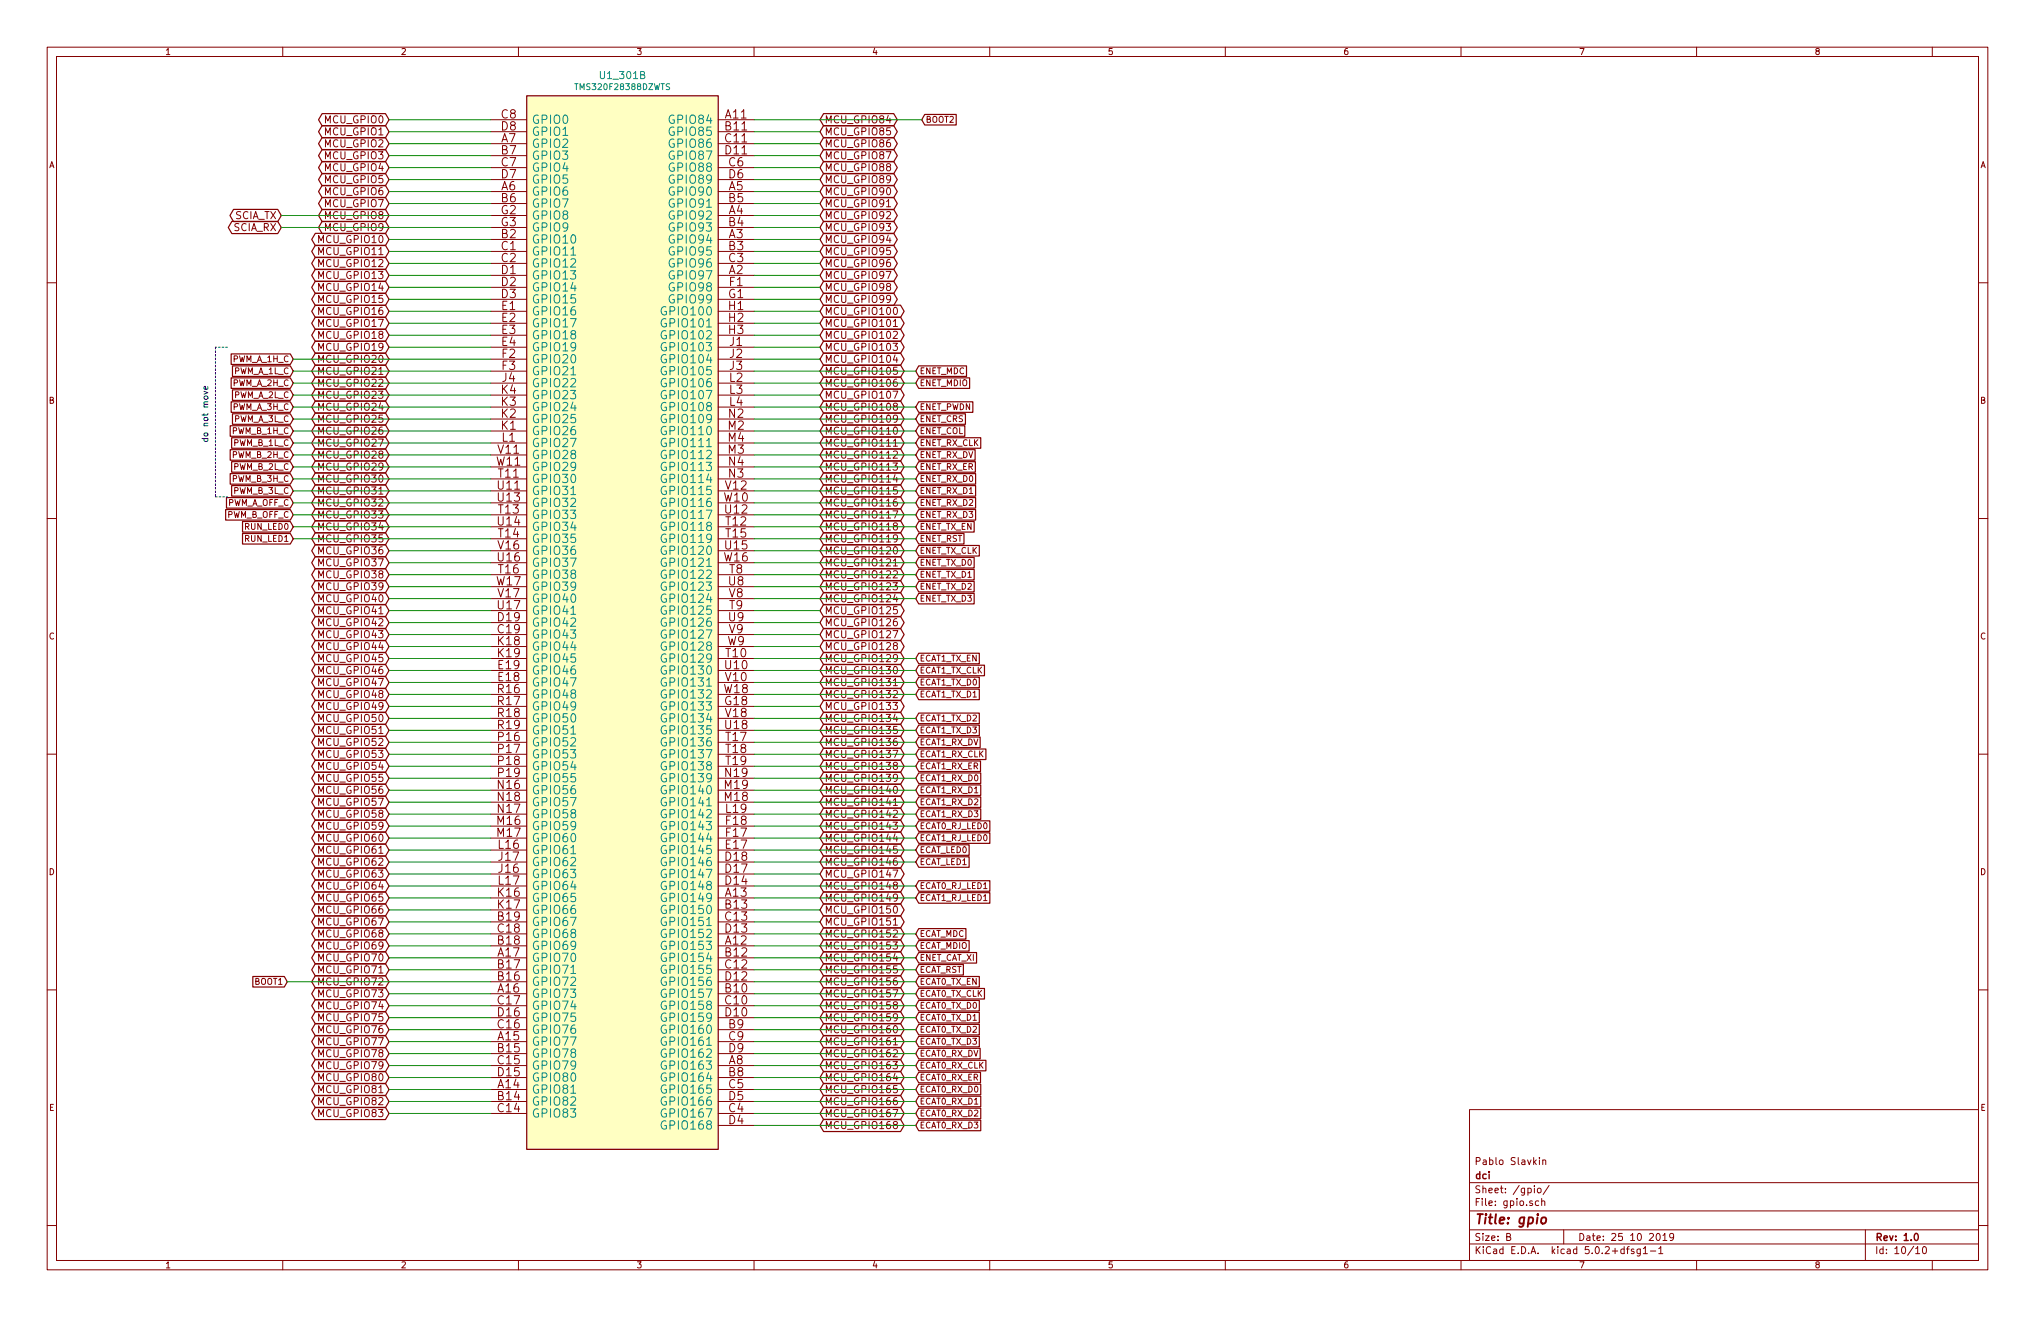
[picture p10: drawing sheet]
<svg xmlns="http://www.w3.org/2000/svg" width="432mm" height="279mm" viewBox="0 0 432 279" stroke-linecap="round" stroke-linejoin="round" font-family="sans-serif">
<defs><g id="words">
<text font-size="2.8" fill="#840000" x="312.8" y="259.7">Title: gpio</text>
<g font-size="2.5" fill="#840000">
<text x="106.4" y="25.1">C8</text>
<text x="106.4" y="27.7">D8</text>
<text x="153.9" y="25.1">A11</text>
<text x="153.9" y="27.7">B11</text>
<text x="106.4" y="30.2">A7</text>
<text x="106.4" y="32.8">B7</text>
<text x="106.4" y="35.3">C7</text>
<text x="153.9" y="30.2">C11</text>
<text x="153.9" y="32.8">D11</text>
<text x="154.6" y="35.3">C6</text>
<text x="106.4" y="40.4">A6</text>
<text x="106.4" y="37.8">D7</text>
<text x="154.6" y="40.4">A5</text>
<text x="154.6" y="37.8">D6</text>
<text x="106.3" y="45.5">G2</text>
<text x="106.4" y="42.9">B6</text>
<text x="154.6" y="45.5">A4</text>
<text x="154.6" y="42.9">B5</text>
<text x="106.3" y="48">G3</text>
<text x="106.4" y="50.5">B2</text>
<text x="106.4" y="53.1">C1</text>
<text x="154.6" y="50.5">A3</text>
<text x="154.6" y="53.1">B3</text>
<text x="154.6" y="48">B4</text>
<text x="106.4" y="55.6">C2</text>
<text x="106.4" y="58.2">D1</text>
<text x="154.6" y="58.2">A2</text>
<text x="154.6" y="55.6">C3</text>
<text x="106.4" y="60.7">D2</text>
<text x="106.4" y="63.2">D3</text>
<text x="106.5" y="65.8">E1</text>
<text x="154.6" y="63.2">G1</text>
<text x="154.6" y="65.8">H1</text>
<text x="154.8" y="60.7">F1</text>
<text x="106.5" y="68.3">E2</text>
<text x="106.5" y="70.9">E3</text>
<text x="154.6" y="68.3">H2</text>
<text x="154.6" y="70.9">H3</text>
<text x="106.5" y="73.4">E4</text>
<text x="106.5" y="75.9">F2</text>
<text x="154.8" y="73.4">J1</text>
<text x="154.8" y="75.9">J2</text>
<text x="106.4" y="83.6">K4</text>
<text x="106.5" y="78.5">F3</text>
<text x="106.6" y="81">J4</text>
<text x="154.8" y="81">L2</text>
<text x="154.8" y="83.6">L3</text>
<text x="154.8" y="78.5">J3</text>
<text x="106.4" y="88.6">K2</text>
<text x="106.4" y="86.1">K3</text>
<text x="154.6" y="88.6">N2</text>
<text x="154.8" y="86.1">L4</text>
<text x="106.4" y="91.2">K1</text>
<text x="106.5" y="93.7">L1</text>
<text x="154.5" y="91.2">M2</text>
<text x="154.5" y="93.7">M4</text>
<text x="105.4" y="98.8">W11</text>
<text x="105.8" y="96.3">V11</text>
<text x="105.8" y="101.3">T11</text>
<text x="154.5" y="96.3">M3</text>
<text x="154.6" y="101.3">N3</text>
<text x="154.6" y="98.8">N4</text>
<text x="105.7" y="103.9">U11</text>
<text x="105.7" y="106.4">U13</text>
<text x="153.7" y="106.4">W10</text>
<text x="154" y="103.9">V12</text>
<text x="105.7" y="111.5">U14</text>
<text x="105.8" y="109">T13</text>
<text x="153.9" y="109">U12</text>
<text x="154.1" y="111.5">T12</text>
<text x="105.7" y="119.1">U16</text>
<text x="105.8" y="116.6">V16</text>
<text x="105.8" y="114">T14</text>
<text x="153.7" y="119.1">W16</text>
<text x="153.9" y="116.6">U15</text>
<text x="154.1" y="114">T15</text>
<text x="105.4" y="124.2">W17</text>
<text x="105.8" y="121.7">T16</text>
<text x="154.6" y="124.2">U8</text>
<text x="154.8" y="121.7">T8</text>
<text x="105.7" y="131.8">D19</text>
<text x="105.7" y="129.3">U17</text>
<text x="105.8" y="126.7">V17</text>
<text x="154.6" y="131.8">U9</text>
<text x="154.7" y="126.7">V8</text>
<text x="154.8" y="129.3">T9</text>
<text x="105.7" y="134.4">C19</text>
<text x="105.7" y="136.9">K18</text>
<text x="154.4" y="136.9">W9</text>
<text x="154.7" y="134.4">V9</text>
<text x="105.7" y="139.4">K19</text>
<text x="105.8" y="142">E19</text>
<text x="153.9" y="142">U10</text>
<text x="154.1" y="139.4">T10</text>
<text x="105.7" y="147.1">R16</text>
<text x="105.7" y="149.6">R17</text>
<text x="105.8" y="144.5">E18</text>
<text x="153.7" y="147.1">W18</text>
<text x="153.9" y="149.6">G18</text>
<text x="154" y="144.5">V10</text>
<text x="105.7" y="152.1">R18</text>
<text x="105.7" y="154.7">R19</text>
<text x="153.9" y="154.7">U18</text>
<text x="154" y="152.1">V18</text>
<text x="105.8" y="157.2">P16</text>
<text x="105.8" y="159.8">P17</text>
<text x="154.1" y="157.2">T17</text>
<text x="154.1" y="159.8">T18</text>
<text x="105.7" y="167.4">N16</text>
<text x="105.8" y="162.3">P18</text>
<text x="105.8" y="164.8">P19</text>
<text x="153.8" y="167.4">M19</text>
<text x="153.9" y="164.8">N19</text>
<text x="154.1" y="162.3">T19</text>
<text x="105.7" y="172.5">N17</text>
<text x="105.7" y="169.9">N18</text>
<text x="153.8" y="169.9">M18</text>
<text x="154.1" y="172.5">L19</text>
<text x="105.5" y="175">M16</text>
<text x="105.5" y="177.5">M17</text>
<text x="154.1" y="177.5">F17</text>
<text x="154.1" y="175">F18</text>
<text x="105.8" y="180.1">L16</text>
<text x="105.9" y="185.2">J16</text>
<text x="105.9" y="182.6">J17</text>
<text x="153.9" y="185.2">D17</text>
<text x="153.9" y="182.6">D18</text>
<text x="154" y="180.1">E17</text>
<text x="105.7" y="190.2">K16</text>
<text x="105.8" y="187.7">L17</text>
<text x="153.9" y="190.2">A13</text>
<text x="153.9" y="187.7">D14</text>
<text x="105.7" y="195.3">B19</text>
<text x="105.7" y="197.9">C18</text>
<text x="105.7" y="192.8">K17</text>
<text x="153.9" y="192.8">B13</text>
<text x="153.9" y="195.3">C13</text>
<text x="153.9" y="197.9">D13</text>
<text x="105.7" y="202.9">A17</text>
<text x="105.7" y="200.4">B18</text>
<text x="153.9" y="200.4">A12</text>
<text x="153.9" y="202.9">B12</text>
<text x="105.7" y="208">B16</text>
<text x="105.7" y="205.5">B17</text>
<text x="153.9" y="205.5">C12</text>
<text x="153.9" y="208">D12</text>
<text x="105.7" y="210.6">A16</text>
<text x="105.7" y="213.1">C17</text>
<text x="105.7" y="215.6">D16</text>
<text x="153.9" y="210.6">B10</text>
<text x="153.9" y="213.1">C10</text>
<text x="153.9" y="215.6">D10</text>
<text x="105.7" y="220.7">A15</text>
<text x="105.7" y="218.2">C16</text>
<text x="154.6" y="218.2">B9</text>
<text x="154.6" y="220.7">C9</text>
<text x="105.7" y="223.3">B15</text>
<text x="105.7" y="225.8">C15</text>
<text x="154.6" y="225.8">A8</text>
<text x="154.6" y="223.3">D9</text>
<text x="105.7" y="230.9">A14</text>
<text x="105.7" y="233.4">B14</text>
<text x="105.7" y="228.3">D15</text>
<text x="154.6" y="228.3">B8</text>
<text x="154.6" y="230.9">C5</text>
<text x="154.6" y="233.4">D5</text>
<text x="105.7" y="236">C14</text>
<text x="154.6" y="236">C4</text>
<text x="154.6" y="238.5">D4</text>
</g>
<g font-size="2.5" fill="#008484">
<text x="112.8" y="26.3">GPIO0</text>
<text x="112.8" y="28.8">GPIO1</text>
<text x="142.4" y="26.3">GPIO84</text>
<text x="142.4" y="28.8">GPIO85</text>
<text x="112.8" y="31.4">GPIO2</text>
<text x="112.8" y="33.9">GPIO3</text>
<text x="142.4" y="31.4">GPIO86</text>
<text x="142.4" y="33.9">GPIO87</text>
<text x="112.8" y="41.5">GPIO6</text>
<text x="112.8" y="36.4">GPIO4</text>
<text x="112.8" y="39">GPIO5</text>
<text x="142.4" y="41.5">GPIO90</text>
<text x="142.4" y="36.4">GPIO88</text>
<text x="142.4" y="39">GPIO89</text>
<text x="112.8" y="44.1">GPIO7</text>
<text x="112.8" y="46.6">GPIO8</text>
<text x="142.4" y="46.6">GPIO92</text>
<text x="142.4" y="44.1">GPIO91</text>
<text x="112.8" y="51.7">GPIO10</text>
<text x="112.8" y="49.1">GPIO9</text>
<text x="142.4" y="51.7">GPIO94</text>
<text x="142.4" y="49.1">GPIO93</text>
<text x="112.8" y="54.2">GPIO11</text>
<text x="112.8" y="56.8">GPIO12</text>
<text x="112.8" y="59.3">GPIO13</text>
<text x="142.4" y="59.3">GPIO97</text>
<text x="142.4" y="54.2">GPIO95</text>
<text x="142.4" y="56.8">GPIO96</text>
<text x="112.8" y="61.8">GPIO14</text>
<text x="112.8" y="64.4">GPIO15</text>
<text x="142.4" y="61.8">GPIO98</text>
<text x="142.4" y="64.4">GPIO99</text>
<text x="112.8" y="66.9">GPIO16</text>
<text x="112.8" y="69.5">GPIO17</text>
<text x="141.1" y="66.9">GPIO100</text>
<text x="141.1" y="69.5">GPIO101</text>
<text x="112.8" y="72">GPIO18</text>
<text x="112.8" y="74.5">GPIO19</text>
<text x="112.8" y="77.1">GPIO20</text>
<text x="141.1" y="72">GPIO102</text>
<text x="141.1" y="74.5">GPIO103</text>
<text x="141.1" y="77.1">GPIO104</text>
<text x="112.8" y="79.6">GPIO21</text>
<text x="112.8" y="82.2">GPIO22</text>
<text x="141.1" y="79.6">GPIO105</text>
<text x="141.1" y="82.2">GPIO106</text>
<text x="112.8" y="89.8">GPIO25</text>
<text x="112.8" y="87.2">GPIO24</text>
<text x="112.8" y="84.7">GPIO23</text>
<text x="141.1" y="84.7">GPIO107</text>
<text x="141.1" y="87.2">GPIO108</text>
<text x="141.1" y="89.8">GPIO109</text>
<text x="112.8" y="92.3">GPIO26</text>
<text x="112.8" y="94.9">GPIO27</text>
<text x="141.1" y="92.3">GPIO110</text>
<text x="141.1" y="94.9">GPIO111</text>
<text x="112.8" y="97.4">GPIO28</text>
<text x="112.8" y="99.9">GPIO29</text>
<text x="141.1" y="97.4">GPIO112</text>
<text x="141.1" y="99.9">GPIO113</text>
<text x="112.8" y="102.5">GPIO30</text>
<text x="112.8" y="105">GPIO31</text>
<text x="112.8" y="107.6">GPIO32</text>
<text x="141.1" y="102.5">GPIO114</text>
<text x="141.1" y="105">GPIO115</text>
<text x="141.1" y="107.6">GPIO116</text>
<text x="112.8" y="110.1">GPIO33</text>
<text x="112.8" y="112.6">GPIO34</text>
<text x="141.1" y="112.6">GPIO118</text>
<text x="141.1" y="110.1">GPIO117</text>
<text x="112.8" y="115.2">GPIO35</text>
<text x="112.8" y="117.7">GPIO36</text>
<text x="141.1" y="115.2">GPIO119</text>
<text x="141.1" y="117.7">GPIO120</text>
<text x="112.8" y="122.8">GPIO38</text>
<text x="112.8" y="120.3">GPIO37</text>
<text x="112.8" y="125.3">GPIO39</text>
<text x="141.1" y="122.8">GPIO122</text>
<text x="141.1" y="125.3">GPIO123</text>
<text x="141.1" y="120.3">GPIO121</text>
<text x="112.8" y="130.4">GPIO41</text>
<text x="112.8" y="127.9">GPIO40</text>
<text x="141.1" y="130.4">GPIO125</text>
<text x="141.1" y="127.9">GPIO124</text>
<text x="112.8" y="135.5">GPIO43</text>
<text x="112.8" y="133">GPIO42</text>
<text x="141.1" y="133">GPIO126</text>
<text x="141.1" y="135.5">GPIO127</text>
<text x="112.8" y="143.1">GPIO46</text>
<text x="112.8" y="138">GPIO44</text>
<text x="112.8" y="140.6">GPIO45</text>
<text x="141.1" y="140.6">GPIO129</text>
<text x="141.1" y="143.1">GPIO130</text>
<text x="141.1" y="138">GPIO128</text>
<text x="112.8" y="145.7">GPIO47</text>
<text x="112.8" y="148.2">GPIO48</text>
<text x="141.1" y="145.7">GPIO131</text>
<text x="141.1" y="148.2">GPIO132</text>
<text x="112.8" y="150.7">GPIO49</text>
<text x="112.8" y="153.3">GPIO50</text>
<text x="112.8" y="155.8">GPIO51</text>
<text x="141.1" y="150.7">GPIO133</text>
<text x="141.1" y="155.8">GPIO135</text>
<text x="141.1" y="153.3">GPIO134</text>
<text x="112.8" y="158.4">GPIO52</text>
<text x="112.8" y="160.9">GPIO53</text>
<text x="141.1" y="158.4">GPIO136</text>
<text x="141.1" y="160.9">GPIO137</text>
<text x="112.8" y="163.4">GPIO54</text>
<text x="112.8" y="166">GPIO55</text>
<text x="141.1" y="166">GPIO139</text>
<text x="141.1" y="163.4">GPIO138</text>
<text x="112.8" y="168.5">GPIO56</text>
<text x="112.8" y="173.6">GPIO58</text>
<text x="112.8" y="171.1">GPIO57</text>
<text x="141.1" y="173.6">GPIO142</text>
<text x="141.1" y="171.1">GPIO141</text>
<text x="141.1" y="168.5">GPIO140</text>
<text x="112.8" y="176.1">GPIO59</text>
<text x="112.8" y="178.7">GPIO60</text>
<text x="141.1" y="178.7">GPIO144</text>
<text x="141.1" y="176.1">GPIO143</text>
<text x="112.8" y="183.8">GPIO62</text>
<text x="112.8" y="181.2">GPIO61</text>
<text x="141.1" y="183.8">GPIO146</text>
<text x="141.1" y="181.2">GPIO145</text>
<text x="112.8" y="186.3">GPIO63</text>
<text x="112.8" y="191.4">GPIO65</text>
<text x="112.8" y="188.8">GPIO64</text>
<text x="141.1" y="191.4">GPIO149</text>
<text x="141.1" y="188.8">GPIO148</text>
<text x="141.1" y="186.3">GPIO147</text>
<text x="112.8" y="196.5">GPIO67</text>
<text x="112.8" y="193.9">GPIO66</text>
<text x="141.1" y="193.9">GPIO150</text>
<text x="141.1" y="196.5">GPIO151</text>
<text x="112.8" y="201.5">GPIO69</text>
<text x="112.8" y="199">GPIO68</text>
<text x="141.1" y="201.5">GPIO153</text>
<text x="141.1" y="199">GPIO152</text>
<text x="112.8" y="204.1">GPIO70</text>
<text x="112.8" y="209.2">GPIO72</text>
<text x="112.8" y="206.6">GPIO71</text>
<text x="141.1" y="204.1">GPIO154</text>
<text x="141.1" y="206.6">GPIO155</text>
<text x="141.1" y="209.2">GPIO156</text>
<text x="112.8" y="211.7">GPIO73</text>
<text x="112.8" y="214.2">GPIO74</text>
<text x="141.1" y="211.7">GPIO157</text>
<text x="141.1" y="214.2">GPIO158</text>
<text x="112.8" y="221.9">GPIO77</text>
<text x="112.8" y="219.3">GPIO76</text>
<text x="112.8" y="216.8">GPIO75</text>
<text x="141.1" y="219.3">GPIO160</text>
<text x="141.1" y="221.9">GPIO161</text>
<text x="141.1" y="216.8">GPIO159</text>
<text x="112.8" y="224.4">GPIO78</text>
<text x="112.8" y="226.9">GPIO79</text>
<text x="141.1" y="226.9">GPIO163</text>
<text x="141.1" y="224.4">GPIO162</text>
<text x="112.8" y="232">GPIO81</text>
<text x="112.8" y="229.5">GPIO80</text>
<text x="141.1" y="229.5">GPIO164</text>
<text x="141.1" y="232">GPIO165</text>
<text x="112.8" y="234.6">GPIO82</text>
<text x="112.8" y="237.1">GPIO83</text>
<text x="141.1" y="237.1">GPIO167</text>
<text x="141.1" y="239.6">GPIO168</text>
<text x="141.1" y="234.6">GPIO166</text>
</g>
<text font-size="2.1" fill="#008484" x="127.6" y="16.8">U1_301B</text>
<g font-size="2.1" fill="#840000">
<text x="69.1" y="28.7">MCU_GPIO1</text>
<text x="69.1" y="26.2">MCU_GPIO0</text>
<text x="174.9" y="26.2">MCU_GPIO84</text>
<text x="174.9" y="28.7">MCU_GPIO85</text>
<text x="69.1" y="31.2">MCU_GPIO2</text>
<text x="69.1" y="33.8">MCU_GPIO3</text>
<text x="174.9" y="31.2">MCU_GPIO86</text>
<text x="174.9" y="33.8">MCU_GPIO87</text>
<text x="69.1" y="36.3">MCU_GPIO4</text>
<text x="69.1" y="38.9">MCU_GPIO5</text>
<text x="69.1" y="41.4">MCU_GPIO6</text>
<text x="174.9" y="36.3">MCU_GPIO88</text>
<text x="174.9" y="38.9">MCU_GPIO89</text>
<text x="174.9" y="41.4">MCU_GPIO90</text>
<text x="49.8" y="46.5">SCIA_TX</text>
<text x="69.1" y="43.9">MCU_GPIO7</text>
<text x="69.1" y="46.5">MCU_GPIO8</text>
<text x="174.9" y="43.9">MCU_GPIO91</text>
<text x="174.9" y="46.5">MCU_GPIO92</text>
<text x="49.6" y="49">SCIA_RX</text>
<text x="67.9" y="51.6">MCU_GPIO10</text>
<text x="69.1" y="49">MCU_GPIO9</text>
<text x="174.9" y="49">MCU_GPIO93</text>
<text x="174.9" y="51.6">MCU_GPIO94</text>
<text x="67.9" y="59.2">MCU_GPIO13</text>
<text x="67.9" y="56.6">MCU_GPIO12</text>
<text x="67.9" y="54.1">MCU_GPIO11</text>
<text x="174.9" y="54.1">MCU_GPIO95</text>
<text x="174.9" y="56.6">MCU_GPIO96</text>
<text x="174.9" y="59.2">MCU_GPIO97</text>
<text x="67.9" y="64.3">MCU_GPIO15</text>
<text x="67.9" y="61.7">MCU_GPIO14</text>
<text x="174.9" y="61.7">MCU_GPIO98</text>
<text x="174.9" y="64.3">MCU_GPIO99</text>
<text x="67.9" y="71.9">MCU_GPIO18</text>
<text x="67.9" y="69.3">MCU_GPIO17</text>
<text x="67.9" y="66.8">MCU_GPIO16</text>
<text x="174.9" y="66.8">MCU_GPIO100</text>
<text x="174.9" y="69.3">MCU_GPIO101</text>
<text x="174.9" y="71.9">MCU_GPIO102</text>
<text x="67.9" y="77">MCU_GPIO20</text>
<text x="67.9" y="74.4">MCU_GPIO19</text>
<text x="174.9" y="74.4">MCU_GPIO103</text>
<text x="174.9" y="77">MCU_GPIO104</text>
<text x="67.9" y="82">MCU_GPIO22</text>
<text x="67.9" y="79.5">MCU_GPIO21</text>
<text x="174.9" y="79.5">MCU_GPIO105</text>
<text x="174.9" y="82">MCU_GPIO106</text>
<text x="67.9" y="89.7">MCU_GPIO25</text>
<text x="67.9" y="87.1">MCU_GPIO24</text>
<text x="67.9" y="84.6">MCU_GPIO23</text>
<text x="174.9" y="84.6">MCU_GPIO107</text>
<text x="174.9" y="87.1">MCU_GPIO108</text>
<text x="174.9" y="89.7">MCU_GPIO109</text>
<text x="67.9" y="94.7">MCU_GPIO27</text>
<text x="67.9" y="92.2">MCU_GPIO26</text>
<text x="174.9" y="92.2">MCU_GPIO110</text>
<text x="174.9" y="94.7">MCU_GPIO111</text>
<text x="67.9" y="99.8">MCU_GPIO29</text>
<text x="67.9" y="97.3">MCU_GPIO28</text>
<text x="174.9" y="97.3">MCU_GPIO112</text>
<text x="174.9" y="99.8">MCU_GPIO113</text>
<text x="67.9" y="107.4">MCU_GPIO32</text>
<text x="67.9" y="104.9">MCU_GPIO31</text>
<text x="67.9" y="102.4">MCU_GPIO30</text>
<text x="174.9" y="102.4">MCU_GPIO114</text>
<text x="174.9" y="104.9">MCU_GPIO115</text>
<text x="174.9" y="107.4">MCU_GPIO116</text>
<text x="67.9" y="112.5">MCU_GPIO34</text>
<text x="67.9" y="110">MCU_GPIO33</text>
<text x="174.9" y="110">MCU_GPIO117</text>
<text x="174.9" y="112.5">MCU_GPIO118</text>
<text x="67.9" y="117.6">MCU_GPIO36</text>
<text x="67.9" y="115.1">MCU_GPIO35</text>
<text x="174.9" y="115.1">MCU_GPIO119</text>
<text x="174.9" y="117.6">MCU_GPIO120</text>
<text x="67.9" y="125.2">MCU_GPIO39</text>
<text x="67.9" y="122.7">MCU_GPIO38</text>
<text x="67.9" y="120.1">MCU_GPIO37</text>
<text x="174.9" y="120.1">MCU_GPIO121</text>
<text x="174.9" y="122.7">MCU_GPIO122</text>
<text x="174.9" y="125.2">MCU_GPIO123</text>
<text x="67.9" y="130.3">MCU_GPIO41</text>
<text x="67.9" y="127.8">MCU_GPIO40</text>
<text x="174.9" y="127.8">MCU_GPIO124</text>
<text x="174.9" y="130.3">MCU_GPIO125</text>
<text x="67.9" y="137.9">MCU_GPIO44</text>
<text x="67.9" y="135.4">MCU_GPIO43</text>
<text x="67.9" y="132.8">MCU_GPIO42</text>
<text x="174.9" y="132.8">MCU_GPIO126</text>
<text x="174.9" y="135.4">MCU_GPIO127</text>
<text x="174.9" y="137.9">MCU_GPIO128</text>
<text x="67.9" y="143">MCU_GPIO46</text>
<text x="67.9" y="140.5">MCU_GPIO45</text>
<text x="174.9" y="140.5">MCU_GPIO129</text>
<text x="174.9" y="143">MCU_GPIO130</text>
<text x="67.9" y="148.1">MCU_GPIO48</text>
<text x="67.9" y="145.5">MCU_GPIO47</text>
<text x="174.9" y="145.5">MCU_GPIO131</text>
<text x="174.9" y="148.1">MCU_GPIO132</text>
<text x="67.9" y="155.7">MCU_GPIO51</text>
<text x="67.9" y="153.2">MCU_GPIO50</text>
<text x="67.9" y="150.6">MCU_GPIO49</text>
<text x="174.9" y="150.6">MCU_GPIO133</text>
<text x="174.9" y="153.2">MCU_GPIO134</text>
<text x="174.9" y="155.7">MCU_GPIO135</text>
<text x="67.9" y="160.8">MCU_GPIO53</text>
<text x="67.9" y="158.2">MCU_GPIO52</text>
<text x="174.9" y="158.2">MCU_GPIO136</text>
<text x="174.9" y="160.8">MCU_GPIO137</text>
<text x="67.9" y="165.9">MCU_GPIO55</text>
<text x="67.9" y="163.3">MCU_GPIO54</text>
<text x="174.9" y="163.3">MCU_GPIO138</text>
<text x="174.9" y="165.9">MCU_GPIO139</text>
<text x="67.9" y="173.5">MCU_GPIO58</text>
<text x="67.9" y="170.9">MCU_GPIO57</text>
<text x="67.9" y="168.4">MCU_GPIO56</text>
<text x="174.9" y="168.4">MCU_GPIO140</text>
<text x="174.9" y="170.9">MCU_GPIO141</text>
<text x="174.9" y="173.5">MCU_GPIO142</text>
<text x="67.9" y="178.6">MCU_GPIO60</text>
<text x="67.9" y="176">MCU_GPIO59</text>
<text x="174.9" y="176">MCU_GPIO143</text>
<text x="174.9" y="178.6">MCU_GPIO144</text>
<text x="67.9" y="183.6">MCU_GPIO62</text>
<text x="67.9" y="181.1">MCU_GPIO61</text>
<text x="174.9" y="181.1">MCU_GPIO145</text>
<text x="174.9" y="183.6">MCU_GPIO146</text>
<text x="67.9" y="191.3">MCU_GPIO65</text>
<text x="67.9" y="188.7">MCU_GPIO64</text>
<text x="67.9" y="186.2">MCU_GPIO63</text>
<text x="174.9" y="186.2">MCU_GPIO147</text>
<text x="174.9" y="188.7">MCU_GPIO148</text>
<text x="174.9" y="191.3">MCU_GPIO149</text>
<text x="67.9" y="196.3">MCU_GPIO67</text>
<text x="67.9" y="193.8">MCU_GPIO66</text>
<text x="174.9" y="193.8">MCU_GPIO150</text>
<text x="174.9" y="196.3">MCU_GPIO151</text>
<text x="67.9" y="204">MCU_GPIO70</text>
<text x="67.9" y="201.4">MCU_GPIO69</text>
<text x="67.9" y="198.9">MCU_GPIO68</text>
<text x="174.9" y="198.9">MCU_GPIO152</text>
<text x="174.9" y="201.4">MCU_GPIO153</text>
<text x="174.9" y="204">MCU_GPIO154</text>
<text x="67.9" y="209">MCU_GPIO72</text>
<text x="67.9" y="206.5">MCU_GPIO71</text>
<text x="174.9" y="206.5">MCU_GPIO155</text>
<text x="174.9" y="209">MCU_GPIO156</text>
<text x="67.9" y="214.1">MCU_GPIO74</text>
<text x="67.9" y="211.6">MCU_GPIO73</text>
<text x="174.9" y="211.6">MCU_GPIO157</text>
<text x="174.9" y="214.1">MCU_GPIO158</text>
<text x="67.9" y="221.7">MCU_GPIO77</text>
<text x="67.9" y="219.2">MCU_GPIO76</text>
<text x="67.9" y="216.7">MCU_GPIO75</text>
<text x="174.9" y="216.7">MCU_GPIO159</text>
<text x="174.9" y="219.2">MCU_GPIO160</text>
<text x="174.9" y="221.7">MCU_GPIO161</text>
<text x="67.9" y="226.8">MCU_GPIO79</text>
<text x="67.9" y="224.3">MCU_GPIO78</text>
<text x="174.9" y="224.3">MCU_GPIO162</text>
<text x="174.9" y="226.8">MCU_GPIO163</text>
<text x="67.9" y="229.4">MCU_GPIO80</text>
<text x="67.9" y="231.9">MCU_GPIO81</text>
<text x="174.9" y="229.4">MCU_GPIO164</text>
<text x="174.9" y="231.9">MCU_GPIO165</text>
<text x="67.9" y="237">MCU_GPIO83</text>
<text x="67.9" y="234.4">MCU_GPIO82</text>
<text x="174.9" y="234.4">MCU_GPIO166</text>
<text x="174.9" y="237">MCU_GPIO167</text>
<text x="174.9" y="239.5">MCU_GPIO168</text>
<text x="312.8" y="250.1">dci</text>
<text x="312.8" y="247.1">Pablo Slavkin</text>
<text x="312.8" y="255.8">File: gpio.sch</text>
<text x="312.8" y="253.1">Sheet: /gpio/</text>
<text x="312.8" y="263.2">Size: B</text>
<text x="334.8" y="263.2">Date: 25 10 2019</text>
<text x="397.8" y="263.2">Rev: 1.0</text>
<text x="312.8" y="266">KiCad E.D.A. kicad 5.0.2+dfsg1-1</text>
<text x="397.8" y="266">Id: 10/10</text>
</g>
<g font-size="1.8" fill="#840000">
<text x="35" y="11.6">1</text>
<text x="85" y="11.6">2</text>
<text x="135" y="11.6">3</text>
<text x="185" y="11.6">4</text>
<text x="235" y="11.6">5</text>
<text x="285" y="11.6">6</text>
<text x="335" y="11.6">7</text>
<text x="385" y="11.6">8</text>
<text x="196.4" y="26">BOOT2</text>
<text x="10.4" y="35.6">A</text>
<text x="420.2" y="35.6">A</text>
<text x="49.4" y="76.8">PWM_A_1H_C</text>
<text x="49.4" y="81.9">PWM_A_2H_C</text>
<text x="49.6" y="79.4">PWM_A_1L_C</text>
<text x="195.1" y="81.9">ENET_MDIO</text>
<text x="195.1" y="79.4">ENET_MDC</text>
<text x="10.4" y="85.6">B</text>
<text x="49.4" y="87">PWM_A_3H_C</text>
<text x="49.6" y="84.5">PWM_A_2L_C</text>
<text x="49.6" y="89.5">PWM_A_3L_C</text>
<text x="195.1" y="89.5">ENET_CRS</text>
<text x="195.1" y="87">ENET_PWDN</text>
<text x="420.2" y="85.6">B</text>
<text x="49.4" y="92.1">PWM_B_1H_C</text>
<text x="49.6" y="94.6">PWM_B_1L_C</text>
<text x="195.1" y="94.6">ENET_RX_CLK</text>
<text x="195.1" y="92.1">ENET_COL</text>
<text x="49.4" y="97.2">PWM_B_2H_C</text>
<text x="49.6" y="99.7">PWM_B_2L_C</text>
<text x="195.1" y="99.7">ENET_RX_ER</text>
<text x="195.1" y="97.2">ENET_RX_DV</text>
<text x="48.1" y="107.3">PWM_A_OFF_C</text>
<text x="49.4" y="102.2">PWM_B_3H_C</text>
<text x="49.6" y="104.8">PWM_B_3L_C</text>
<text x="195.1" y="102.2">ENET_RX_D0</text>
<text x="195.1" y="104.8">ENET_RX_D1</text>
<text x="195.1" y="107.3">ENET_RX_D2</text>
<text x="48.1" y="109.9">PWM_B_OFF_C</text>
<text x="52.1" y="112.4">RUN_LED0</text>
<text x="195.1" y="112.4">ENET_TX_EN</text>
<text x="195.1" y="109.9">ENET_RX_D3</text>
<text x="52.1" y="114.9">RUN_LED1</text>
<text x="195.1" y="114.9">ENET_RST</text>
<text x="195.1" y="117.5">ENET_TX_CLK</text>
<text x="195.1" y="122.6">ENET_TX_D1</text>
<text x="195.1" y="125.1">ENET_TX_D2</text>
<text x="195.1" y="120">ENET_TX_D0</text>
<text x="195.1" y="127.6">ENET_TX_D3</text>
<text x="10.4" y="135.6">C</text>
<text x="420.2" y="135.6">C</text>
<text x="195.1" y="140.3">ECAT1_TX_EN</text>
<text x="195.1" y="142.9">ECAT1_TX_CLK</text>
<text x="195.1" y="145.4">ECAT1_TX_D0</text>
<text x="195.1" y="148">ECAT1_TX_D1</text>
<text x="195.1" y="153">ECAT1_TX_D2</text>
<text x="195.1" y="155.6">ECAT1_TX_D3</text>
<text x="195.1" y="158.1">ECAT1_RX_DV</text>
<text x="195.1" y="160.7">ECAT1_RX_CLK</text>
<text x="195.1" y="163.2">ECAT1_RX_ER</text>
<text x="195.1" y="165.7">ECAT1_RX_D0</text>
<text x="195.1" y="168.3">ECAT1_RX_D1</text>
<text x="195.1" y="170.8">ECAT1_RX_D2</text>
<text x="195.1" y="173.4">ECAT1_RX_D3</text>
<text x="195.1" y="178.4">ECAT1_RJ_LED0</text>
<text x="195.1" y="175.9">ECAT0_RJ_LED0</text>
<text x="10.4" y="185.6">D</text>
<text x="195.1" y="181">ECAT_LED0</text>
<text x="195.1" y="183.5">ECAT_LED1</text>
<text x="420.2" y="185.6">D</text>
<text x="195.1" y="191.1">ECAT1_RJ_LED1</text>
<text x="195.1" y="188.6">ECAT0_RJ_LED1</text>
<text x="195.1" y="201.3">ECAT_MDIO</text>
<text x="195.1" y="198.8">ECAT_MDC</text>
<text x="195.1" y="203.8">ENET_CAT_XI</text>
<text x="54.1" y="208.9">BOOT1</text>
<text x="195.1" y="206.4">ECAT_RST</text>
<text x="195.1" y="208.9">ECAT0_TX_EN</text>
<text x="195.1" y="211.5">ECAT0_TX_CLK</text>
<text x="195.1" y="214">ECAT0_TX_D0</text>
<text x="195.1" y="216.5">ECAT0_TX_D1</text>
<text x="195.1" y="219.1">ECAT0_TX_D2</text>
<text x="195.1" y="221.6">ECAT0_TX_D3</text>
<text x="195.1" y="224.2">ECAT0_RX_DV</text>
<text x="195.1" y="226.7">ECAT0_RX_CLK</text>
<text x="195.1" y="229.2">ECAT0_RX_ER</text>
<text x="195.1" y="231.8">ECAT0_RX_D0</text>
<text x="10.4" y="235.6">E</text>
<text x="195.1" y="234.3">ECAT0_RX_D1</text>
<text x="195.1" y="236.9">ECAT0_RX_D2</text>
<text x="195.1" y="239.4">ECAT0_RX_D3</text>
<text x="420.2" y="235.6">E</text>
<text x="35" y="269">1</text>
<text x="85" y="269">2</text>
<text x="135" y="269">3</text>
<text x="185" y="269">4</text>
<text x="235" y="269">5</text>
<text x="285" y="269">6</text>
<text x="335" y="269">7</text>
<text x="385" y="269">8</text>
</g>
<text font-size="1.8" fill="#008484" x="122.6" y="19.1">TMS320F28388DZWTS</text>
<text font-size="1.8" fill="#0000c2" x="44.2" y="94" transform="rotate(-90 44.2 94)">do not move</text>
</g></defs>
<g fill="none" stroke="#840000" stroke-width=".21">
<path d="M10 10h411.8v259.4h-411.8zM12 12h407.8v255.4h-407.8zM60 10v2M110 10v2M160 10v2M210 10v2M260 10v2M310 10v2M360 10v2M410 10v2M104.1 25.4h7.7M104.1 30.5h7.7"/>
<path d="M104.1 27.9h7.7M104.1 33h7.7M104.1 35.6h7.7M104.1 38.1h7.7M152.4 25.4h7.6M152.4 30.5h7.6M152.4 27.9h7.6M152.4 33h7.6M152.4 35.6h7.6M152.4 38.1h7.6M10 60h2M104.1 58.4h7.7"/>
<path d="M104.1 50.8h7.7M104.1 45.7h7.7M104.1 40.6h7.7M104.1 53.3h7.7M104.1 48.3h7.7M104.1 43.2h7.7M104.1 55.9h7.7M152.4 58.4h7.6M152.4 50.8h7.6M152.4 45.7h7.6M152.4 40.6h7.6M152.4 53.3h7.6"/>
<path d="M152.4 48.3h7.6M152.4 43.2h7.6M152.4 55.9h7.6M188.1 43.9h.9M419.8 60h2M104.1 61h7.7M104.1 63.5h7.7M104.1 66h7.7M104.1 68.6h7.7M104.1 71.1h7.7M104.1 73.7h7.7M104.1 76.2h7.7"/>
<path d="M104.1 78.7h7.7M152.4 61h7.6M152.4 63.5h7.6M152.4 66h7.6M152.4 68.6h7.6M152.4 71.1h7.6M152.4 73.7h7.6M152.4 76.2h7.6M152.4 78.7h7.6M189.6 70.4l.5-.1 .3 .4-.9 1.1h.9M189.6 69.3h.8M189.9 75.3l-.3 1.1h.9"/>
<path d="M190.3 77.9h-.7v.7l.7-.1 .1 .3-.1 .5-.2 .1-.5-.1M104.1 81.3h7.7M104.1 91.4h7.7M104.1 88.9h7.7M104.1 86.4h7.7M104.1 83.8h7.7M104.1 94h7.7M104.1 96.5h7.7M104.1 99.1h7.7M152.4 81.3h7.6M152.4 91.4h7.6M152.4 88.9h7.6"/>
<path d="M152.4 86.4h7.6M152.4 83.8h7.6M152.4 94h7.6M152.4 96.5h7.6M152.4 99.1h7.6M189.5 83h1l-.7 1.5M189.6 95.8l.5-.1 .3 .4-.9 1.1h.9M189.6 94.7h.8M190.4 88.7l-.3 .3-.4-.1-.1-.2v-.5l.5-.1 .3 .2v.6l-.2 .5-.5 .2M10 110h2M104.1 101.6h7.7M104.1 111.8h7.7"/>
<path d="M104.1 109.2h7.7M104.1 114.3h7.7M104.1 104.1h7.7M104.1 106.7h7.7M104.1 116.8h7.7M104.1 119.4h7.7M152.4 101.6h7.6M152.4 111.8h7.6M152.4 109.2h7.6M152.4 114.3h7.6M152.4 104.1h7.6M152.4 106.7h7.6"/>
<path d="M152.4 116.8h7.6M152.4 119.4h7.6M189.5 108.4h1l-.7 1.5M189.9 100.7l-.3 1.1h.9M190.3 103.3h-.7v.7l.7-.1 .1 .3-.1 .5-.2 .1-.5-.1M190.4 114.1l-.3 .3-.4-.1-.1-.2v-.5l.5-.1 .3 .2v.6l-.2 .5-.5 .2M419.8 110h2M104.1 134.6h7.7M104.1 132.1h7.7M104.1 137.2h7.7M104.1 139.7h7.7M104.1 121.9h7.7"/>
<path d="M104.1 129.5h7.7M104.1 124.5h7.7M104.1 127h7.7M152.4 134.6h7.6M152.4 132.1h7.6M152.4 137.2h7.6M152.4 139.7h7.6M152.4 121.9h7.6M152.4 129.5h7.6M152.4 124.5h7.6M152.4 127h7.6M189.5 133.8h1l-.7 1.5"/>
<path d="M189.6 121.2l.5-.1 .3 .4-.9 1.1h.9M189.6 120.1h.8M189.9 126.1l-.3 1.1h.9M190.3 128.7h-.7v.7l.7-.1 .1 .3-.1 .5-.2 .1-.5-.1M190.4 139.5l-.3 .3-.4-.1-.1-.2v-.5l.5-.1 .3 .2v.6l-.2 .5-.5 .2M10 160h2M104.1 144.8h7.7M104.1 142.2h7.7M104.1 149.9h7.7M104.1 157.5h7.7M104.1 147.3h7.7M104.1 152.4h7.7"/>
<path d="M104.1 154.9h7.7M152.4 144.8h7.6M152.4 142.2h7.6M152.4 149.9h7.6M152.4 157.5h7.6M152.4 147.3h7.6M152.4 152.4h7.6M152.4 154.9h7.6M189.5 159.2h1l-.7 1.5M189.6 146.6l.5-.1 .3 .4-.9 1.1h.9M189.6 145.5h.8M189.9 151.5l-.3 1.1h.9"/>
<path d="M190.3 154.1h-.7v.7l.7-.1 .1 .3-.1 .5-.2 .1-.5-.1M419.8 160h2M104.1 177.8h7.7M104.1 175.3h7.7M104.1 172.7h7.7M104.1 170.2h7.7M104.1 167.6h7.7M104.1 165.1h7.7M104.1 160h7.7M104.1 162.6h7.7M152.4 177.8h7.6M152.4 175.3h7.6"/>
<path d="M152.4 172.7h7.6M152.4 170.2h7.6M152.4 167.6h7.6M152.4 165.1h7.6M152.4 160h7.6M152.4 162.6h7.6M189.6 172l.5-.1 .3 .4-.9 1.1h.9M189.6 170.9h.8M189.9 176.9l-.3 1.1h.9M190.3 179.5h-.7v.7l.7-.1 .1 .3-.1 .5-.2 .1-.5-.1M190.4 164.9l-.3 .3-.4-.1-.1-.2v-.5l.5-.1 .3 .2v.6l-.2 .5-.5 .2M104.1 190.5h7.7"/>
<path d="M104.1 193h7.7M104.1 195.6h7.7M104.1 198.1h7.7M104.1 188h7.7M104.1 185.4h7.7M104.1 182.9h7.7M104.1 180.3h7.7M152.4 190.5h7.6M152.4 193h7.6M152.4 195.6h7.6M152.4 198.1h7.6M152.4 188h7.6"/>
<path d="M152.4 185.4h7.6M152.4 182.9h7.6M152.4 180.3h7.6M189.5 184.6h1l-.7 1.5M189.6 197.4l.5-.1 .3 .4-.9 1.1h.9M189.6 196.3h.8M190.4 190.3l-.3 .3-.4-.1-.1-.2v-.5l.5-.1 .3 .2v.6l-.2 .5-.5 .2M10 210h2M104.1 200.7h7.7M104.1 210.8h7.7M104.1 203.2h7.7M104.1 208.3h7.7"/>
<path d="M104.1 205.7h7.7M104.1 218.4h7.7M104.1 213.4h7.7M104.1 215.9h7.7M152.4 200.7h7.6M152.4 210.8h7.6M152.4 203.2h7.6M152.4 208.3h7.6M152.4 205.7h7.6M152.4 218.4h7.6M152.4 213.4h7.6M152.4 215.9h7.6"/>
<path d="M189.5 210h1l-.7 1.5M189.9 202.3l-.3 1.1h.9M190.3 204.9h-.7v.7l.7-.1 .1 .3-.1 .5-.2 .1-.5-.1M190.4 215.7l-.3 .3-.4-.1-.1-.2v-.5l.5-.1 .3 .2v.6l-.2 .5-.5 .2M419.8 210h2M104.1 231.1h7.7M104.1 221h7.7M104.1 226.1h7.7M104.1 233.7h7.7M104.1 223.5h7.7M104.1 228.6h7.7M104.1 236.2h7.7"/>
<path d="M152.4 231.1h7.6M152.4 221h7.6M152.4 226.1h7.6M152.4 233.7h7.6M152.4 223.5h7.6M152.4 228.6h7.6M152.4 236.2h7.6M152.4 238.8h7.6M189.5 235.4h1l-.7 1.5M189.6 222.8l.5-.1 .3 .4-.9 1.1h.9M189.6 221.7h.8M189.9 227.7l-.3 1.1h.9"/>
<path d="M190.3 230.3h-.7v.7l.7-.1 .1 .3-.1 .5-.2 .1-.5-.1M311.8 235.4h108v32h-108zM10 260h2M311.8 256.9h108M311.8 250.9h108M325.6 251.6v.1M325.6 252.1v1M326.3 252.2l.2-.1 .4 .1v.7l-.2 .2-.4-.2zM326.5 254.8h-.4l-.3 .2 .1 .6 .2 .2 .4-.1M326.6 245.6v.1M326.6 246.1v1M327.1 254.9l.3-.1h.3l.1 1"/>
<path d="M327.1 254.3v1.5M327.4 246.2l.2-.1 .3 .1 .1 .9M327.4 246.1v1M328.7 251.5l-1.3 1.9M419.8 260h2M60 267.4v2M110 267.4v2M160 267.4v2M210 267.4v2M260 267.4v2M310 267.4v2M311.8 263.9h108"/>
<path d="M311.8 260.9h108M319.7 262.4l.7-.1 .1-.2-.1-.4h-.7v1.5h.6l.2-.2 .1-.3-.4-.3M331.8 260.9v3M345.1 265h.6M345.7 264.5l-.4 .2v1.3M346.7 265h-.4l-.2 .2 .1 .2 .5 .1v.4h-.6M348.1 265v1.2l-.3 .3-.4-.1M348.1 265h-.5l-.3 .3 .1 .5 .2 .2 .5-.1M348.7 264.9l.4-.4v1.5M348.7 266h.9M350.2 265.4h1.1M351.6 261.8l.2-.1a.8 .8 0 0 1 .5 .7 .8 .8 0 0 1-.5 .8l-.4-.6z"/>
<path d="M352 264.9l.4-.4v1.5M352 266h.8M352.9 262.1l.4-.4v1.5M352.9 263.2h.8M355.1 262.3l-.3 .3-.4-.1-.1-.2 .1-.6h.4l.3 .3v.8l-.4 .4h-.3M360 267.4v2M395.8 260.9v6.5M406.5 264.9l.4-.4v1.5M406.5 266h.8M408.1 264.6l.3-.1a.86 .86 0 0 1-.1 1.5l-.2-.2-.2-.4zM410 267.4v2"/>
</g>
<path d="M406.3 261.8l.2-.1a.8 .8 0 0 1 .6 .7 .8 .8 0 0 1-.6 .8l-.3-.6z" fill="none" stroke="#840000" stroke-width=".3"/>
<path d="M327.2 258.4l.3-.1 .5 .1v.8l-.2 .3a.49 .49 0 0 1-.8-.3z" fill="none" stroke="#840000" stroke-width=".41"/>
<g fill="none" stroke="#840000" stroke-width=".25">
<path d="M68.4 26.6h13.4l.7 1.3-.7 1.3h-13.4l-.8-1.3zM68.4 24.1h13.4l.7 1.3-.7 1.3h-13.4l-.8-1.3zM68.4 29.2h13.4l.7 1.3-.7 1.3h-13.4l-.8-1.3zM68.4 31.7h13.4l.7 1.3-.7 1.3h-13.4l-.8-1.3zM68.4 34.3h13.4l.7 1.3-.7 1.3h-13.4l-.8-1.3zM68.4 36.8h13.4l.7 1.3-.7 1.3h-13.4l-.8-1.3zM68.4 39.3h13.4l.7 1.3-.7 1.3h-13.4l-.8-1.3zM111.8 20.3h40.6v223.5h-40.6zM174.8 24.1h14.8l.8 1.3-.8 1.3h-14.8l-.8-1.3zM174.8 26.6h14.8l.8 1.3-.8 1.3h-14.8l-.8-1.3zM174.8 29.2h14.8l.8 1.3-.8 1.3h-14.8l-.8-1.3zM174.8 31.7h14.8l.8 1.3-.8 1.3h-14.8l-.8-1.3z"/>
<path d="M174.8 34.3h14.8l.8 1.3-.8 1.3h-14.8l-.8-1.3zM174.8 36.8h14.8l.8 1.3-.8 1.3h-14.8l-.8-1.3zM174.8 39.3h14.8l.8 1.3-.8 1.3h-14.8l-.8-1.3zM196.2 24.3h6.7v2.2h-6.7l-.6-1.1zM49.2 47h9.7l.8 1.3-.8 1.3h-9.7l-.8-1.3zM49.6 44.4h9.3l.8 1.3-.8 1.3h-9.3l-.8-1.3zM66.9 59.7h14.9l.7 1.3-.7 1.3h-14.9l-.8-1.3zM66.9 57.1h14.9l.7 1.3-.7 1.3h-14.9l-.8-1.3zM66.9 54.6h14.9l.7 1.3-.7 1.3h-14.9l-.8-1.3zM66.9 52h14.9l.7 1.3-.7 1.3h-14.9l-.8-1.3zM66.9 49.5h14.9l.7 1.3-.7 1.3h-14.9l-.8-1.3zM68.4 41.9h13.4l.7 1.3-.7 1.3h-13.4l-.8-1.3z"/>
<path d="M68.4 44.4h13.4l.7 1.3-.7 1.3h-13.4l-.8-1.3zM68.4 47h13.4l.7 1.3-.7 1.3h-13.4l-.8-1.3zM174.8 41.9h14.8l.8 1.3-.8 1.3h-14.8l-.8-1.3zM174.8 44.4h14.8l.8 1.3-.8 1.3h-14.8l-.8-1.3zM174.8 47h14.8l.8 1.3-.8 1.3h-14.8l-.8-1.3zM174.8 49.5h14.8l.8 1.3-.8 1.3h-14.8l-.8-1.3zM174.8 52h14.8l.8 1.3-.8 1.3h-14.8l-.8-1.3zM174.8 54.6h14.8l.8 1.3-.8 1.3h-14.8l-.8-1.3zM174.8 57.1h14.8l.8 1.3-.8 1.3h-14.8l-.8-1.3zM174.8 59.7h14.8l.8 1.3-.8 1.3h-14.8l-.8-1.3zM49 75.1h12.6l.6 1.1-.6 1.1h-12.6zM49.3 77.6h12.3l.6 1.1-.6 1.2h-12.3z"/>
<path d="M66.9 80h14.9l.7 1.3-.7 1.3h-14.9l-.8-1.3zM66.9 77.4h14.9l.7 1.3-.7 1.3h-14.9l-.8-1.3zM66.9 74.9h14.9l.7 1.3-.7 1.3h-14.9l-.8-1.3zM66.9 72.4h14.9l.7 1.3-.7 1.3h-14.9l-.8-1.3zM66.9 69.8h14.9l.7 1.3-.7 1.3h-14.9l-.8-1.3zM66.9 67.3h14.9l.7 1.3-.7 1.3h-14.9l-.8-1.3zM66.9 64.7h14.9l.7 1.3-.7 1.3h-14.9l-.8-1.3zM66.9 62.2h14.9l.7 1.3-.7 1.3h-14.9l-.8-1.3zM174.8 62.2h14.8l.8 1.3-.8 1.3h-14.8l-.8-1.3zM174.8 64.7h16.3l.7 1.3-.7 1.3h-16.3l-.8-1.3zM174.8 67.3h16.3l.7 1.3-.7 1.3h-16.3l-.8-1.3zM174.8 69.8h16.3l.7 1.3-.7 1.3h-16.3l-.8-1.3z"/>
<path d="M174.8 72.4h16.3l.7 1.3-.7 1.3h-16.3l-.8-1.3zM174.8 74.9h16.3l.7 1.3-.7 1.3h-16.3l-.8-1.3zM174.8 77.4h16.3l.7 1.3-.7 1.3h-16.3l-.8-1.3zM174.8 80h16.3l.7 1.3-.7 1.3h-16.3l-.8-1.3zM194.9 77.6h10.2v2.3h-10.2l-.6-1.2zM48.8 95.4h12.8l.6 1.1-.6 1.1h-12.8zM48.8 90.3h12.8l.6 1.1-.6 1.2h-12.8zM49 80.2h12.6l.6 1.1-.6 1.1h-12.6zM49 85.2h12.6l.6 1.2-.6 1.1h-12.6zM49.1 92.9h12.5l.6 1.1-.6 1.1h-12.5zM49.1 97.9h12.5l.6 1.2-.6 1.1h-12.5zM49.3 82.7h12.3l.6 1.1-.6 1.1h-12.3z"/>
<path d="M49.3 87.8h12.3l.6 1.1-.6 1.1h-12.3zM66.9 97.8h14.9l.7 1.3-.7 1.3h-14.9l-.8-1.3zM66.9 95.2h14.9l.7 1.3-.7 1.3h-14.9l-.8-1.3zM66.9 92.7h14.9l.7 1.3-.7 1.3h-14.9l-.8-1.3zM66.9 90.1h14.9l.7 1.3-.7 1.3h-14.9l-.8-1.3zM66.9 87.6h14.9l.7 1.3-.7 1.3h-14.9l-.8-1.3zM66.9 85.1h14.9l.7 1.3-.7 1.3h-14.9l-.8-1.3zM66.9 82.5h14.9l.7 1.3-.7 1.3h-14.9l-.8-1.3zM174.8 82.5h16.3l.7 1.3-.7 1.3h-16.3l-.8-1.3zM174.8 85.1h16.3l.7 1.3-.7 1.3h-16.3l-.8-1.3zM174.8 87.6h16.3l.7 1.3-.7 1.3h-16.3l-.8-1.3zM174.8 90.1h16.3l.7 1.3-.7 1.3h-16.3l-.8-1.3z"/>
<path d="M174.8 92.7h16.3l.7 1.3-.7 1.3h-16.3l-.8-1.3zM174.8 95.2h16.3l.7 1.3-.7 1.3h-16.3l-.8-1.3zM174.8 97.8h16.3l.7 1.3-.7 1.3h-16.3l-.8-1.3zM194.9 97.9h12.1v2.3h-12.1l-.6-1.1zM194.9 95.4h12v2.2h-12l-.6-1.1zM194.9 92.9h13.2v2.2h-13.2l-.6-1.1zM194.9 90.3h9.8v2.3h-9.8l-.6-1.2zM194.9 87.8h10v2.2h-10l-.6-1.1zM194.9 80.2h10.8v2.2h-10.8l-.6-1.1zM194.9 85.2h11.5v2.3h-11.5l-.6-1.1zM47.9 108.1h13.7l.6 1.1-.6 1.1h-13.7zM48.1 105.6h13.5l.6 1.1-.6 1.1h-13.5z"/>
<path d="M48.8 100.5h12.8l.6 1.1-.6 1.1h-12.8zM49.1 103h12.5l.6 1.1-.6 1.2h-12.5zM51.5 110.6h10.1l.6 1.2-.6 1.1h-10.1zM51.5 113.2h10.1l.6 1.1-.6 1.1h-10.1zM66.9 118.1h14.9l.7 1.3-.7 1.3h-14.9l-.8-1.3zM66.9 115.5h14.9l.7 1.3-.7 1.3h-14.9l-.8-1.3zM66.9 113h14.9l.7 1.3-.7 1.3h-14.9l-.8-1.3zM66.9 110.5h14.9l.7 1.3-.7 1.3h-14.9l-.8-1.3zM66.9 107.9h14.9l.7 1.3-.7 1.3h-14.9l-.8-1.3zM66.9 105.4h14.9l.7 1.3-.7 1.3h-14.9l-.8-1.3zM66.9 102.8h14.9l.7 1.3-.7 1.3h-14.9l-.8-1.3zM66.9 100.3h14.9l.7 1.3-.7 1.3h-14.9l-.8-1.3z"/>
<path d="M174.8 100.3h16.3l.7 1.3-.7 1.3h-16.3l-.8-1.3zM174.8 102.8h16.3l.7 1.3-.7 1.3h-16.3l-.8-1.3zM174.8 105.4h16.3l.7 1.3-.7 1.3h-16.3l-.8-1.3zM174.8 107.9h16.3l.7 1.3-.7 1.3h-16.3l-.8-1.3zM174.8 110.5h16.3l.7 1.3-.7 1.3h-16.3l-.8-1.3zM174.8 113h16.3l.7 1.3-.7 1.3h-16.3l-.8-1.3zM174.8 115.5h16.3l.7 1.3-.7 1.3h-16.3l-.8-1.3zM174.8 118.1h16.3l.7 1.3-.7 1.3h-16.3l-.8-1.3zM194.9 110.6h11.8v2.3h-11.8l-.6-1.1zM194.9 100.5h12.1v2.2h-12.1l-.6-1.1zM194.9 103h12.1v2.3h-12.1l-.6-1.2zM194.9 105.6h12.1v2.2h-12.1l-.6-1.1z"/>
<path d="M194.9 108.1h12.1v2.2h-12.1l-.6-1.1zM194.9 113.2h9.6v2.2h-9.6l-.6-1.1zM194.9 118.3h11.8v2.2h-11.8l-.6-1.1zM194.9 115.7h12.9v2.3h-12.9l-.6-1.2zM66.9 138.4h14.9l.7 1.3-.7 1.3h-14.9l-.8-1.3zM66.9 135.9h14.9l.7 1.3-.7 1.3h-14.9l-.8-1.3zM66.9 133.3h14.9l.7 1.3-.7 1.3h-14.9l-.8-1.3zM66.9 130.8h14.9l.7 1.3-.7 1.3h-14.9l-.8-1.3zM66.9 128.2h14.9l.7 1.3-.7 1.3h-14.9l-.8-1.3zM66.9 125.7h14.9l.7 1.3-.7 1.3h-14.9l-.8-1.3zM66.9 123.2h14.9l.7 1.3-.7 1.3h-14.9l-.8-1.3zM66.9 120.6h14.9l.7 1.3-.7 1.3h-14.9l-.8-1.3z"/>
<path d="M174.8 120.6h16.3l.7 1.3-.7 1.3h-16.3l-.8-1.3zM174.8 123.2h16.3l.7 1.3-.7 1.3h-16.3l-.8-1.3zM174.8 125.7h16.3l.7 1.3-.7 1.3h-16.3l-.8-1.3zM174.8 128.2h16.3l.7 1.3-.7 1.3h-16.3l-.8-1.3zM174.8 130.8h16.3l.7 1.3-.7 1.3h-16.3l-.8-1.3zM174.8 133.3h16.3l.7 1.3-.7 1.3h-16.3l-.8-1.3zM174.8 135.9h16.3l.7 1.3-.7 1.3h-16.3l-.8-1.3zM174.8 138.4h16.3l.7 1.3-.7 1.3h-16.3l-.8-1.3zM194.9 138.6h12.9v2.2h-12.9l-.6-1.1zM194.9 120.8h11.8v2.2h-11.8l-.6-1.1zM194.9 123.3h11.8v2.3h-11.8l-.6-1.1zM194.9 125.9h11.8v2.2h-11.8l-.6-1.1z"/>
<path d="M66.9 158.7h14.9l.7 1.3-.7 1.3h-14.9l-.8-1.3zM66.9 156.2h14.9l.7 1.3-.7 1.3h-14.9l-.8-1.3zM66.9 153.6h14.9l.7 1.3-.7 1.3h-14.9l-.8-1.3zM66.9 151.1h14.9l.7 1.3-.7 1.3h-14.9l-.8-1.3zM66.9 148.6h14.9l.7 1.3-.7 1.3h-14.9l-.8-1.3zM66.9 146h14.9l.7 1.3-.7 1.3h-14.9l-.8-1.3zM66.9 143.5h14.9l.7 1.3-.7 1.3h-14.9l-.8-1.3zM66.9 140.9h14.9l.7 1.3-.7 1.3h-14.9l-.8-1.3zM174.8 140.9h16.3l.7 1.3-.7 1.3h-16.3l-.8-1.3zM174.8 143.5h16.3l.7 1.3-.7 1.3h-16.3l-.8-1.3zM174.8 146h16.3l.7 1.3-.7 1.3h-16.3l-.8-1.3zM174.8 148.6h16.3l.7 1.3-.7 1.3h-16.3l-.8-1.3z"/>
<path d="M174.8 151.1h16.3l.7 1.3-.7 1.3h-16.3l-.8-1.3zM174.8 153.6h16.3l.7 1.3-.7 1.3h-16.3l-.8-1.3zM174.8 156.2h16.3l.7 1.3-.7 1.3h-16.3l-.8-1.3zM174.8 158.7h16.3l.7 1.3-.7 1.3h-16.3l-.8-1.3zM194.9 141.1h14v2.3h-14l-.6-1.2zM194.9 143.7h12.9v2.2h-12.9l-.6-1.1zM194.9 146.2h12.9v2.2h-12.9l-.6-1.1zM194.9 151.3h12.9v2.2h-12.9l-.6-1.1zM194.9 153.8h12.9v2.3h-12.9l-.6-1.2zM194.9 156.4h13.1v2.2h-13.1l-.6-1.1zM194.9 158.9h14.3v2.2h-14.3l-.6-1.1zM66.9 179h14.9l.7 1.3-.7 1.3h-14.9l-.8-1.3z"/>
<path d="M66.9 176.5h14.9l.7 1.3-.7 1.3h-14.9l-.8-1.3zM66.9 174h14.9l.7 1.3-.7 1.3h-14.9l-.8-1.3zM66.9 171.4h14.9l.7 1.3-.7 1.3h-14.9l-.8-1.3zM66.9 168.9h14.9l.7 1.3-.7 1.3h-14.9l-.8-1.3zM66.9 166.3h14.9l.7 1.3-.7 1.3h-14.9l-.8-1.3zM66.9 163.8h14.9l.7 1.3-.7 1.3h-14.9l-.8-1.3zM66.9 161.3h14.9l.7 1.3-.7 1.3h-14.9l-.8-1.3zM174.8 161.3h16.3l.7 1.3-.7 1.3h-16.3l-.8-1.3zM174.8 163.8h16.3l.7 1.3-.7 1.3h-16.3l-.8-1.3zM174.8 166.3h16.3l.7 1.3-.7 1.3h-16.3l-.8-1.3zM174.8 168.9h16.3l.7 1.3-.7 1.3h-16.3l-.8-1.3zM174.8 171.4h16.3l.7 1.3-.7 1.3h-16.3l-.8-1.3z"/>
<path d="M174.8 174h16.3l.7 1.3-.7 1.3h-16.3l-.8-1.3zM174.8 176.5h16.3l.7 1.3-.7 1.3h-16.3l-.8-1.3zM174.8 179h16.3l.7 1.3-.7 1.3h-16.3l-.8-1.3zM194.9 161.4h13.2v2.3h-13.2l-.6-1.1zM194.9 164h13.2v2.2h-13.2l-.6-1.1zM194.9 166.5h13.2v2.3h-13.2l-.6-1.2zM194.9 169.1h13.2v2.2h-13.2l-.6-1.1zM194.9 171.6h13.2v2.2h-13.2l-.6-1.1zM194.9 176.7h15.1v2.2h-15.1l-.6-1.1zM194.9 179.2h10.7v2.3h-10.7l-.6-1.2zM194.9 174.1h15.1v2.3h-15.1l-.6-1.1zM66.9 199.4h14.9l.7 1.3-.7 1.3h-14.9l-.8-1.3z"/>
<path d="M66.9 196.8h14.9l.7 1.3-.7 1.3h-14.9l-.8-1.3zM66.9 194.3h14.9l.7 1.3-.7 1.3h-14.9l-.8-1.3zM66.9 191.7h14.9l.7 1.3-.7 1.3h-14.9l-.8-1.3zM66.9 189.2h14.9l.7 1.3-.7 1.3h-14.9l-.8-1.3zM66.9 186.7h14.9l.7 1.3-.7 1.3h-14.9l-.8-1.3zM66.9 184.1h14.9l.7 1.3-.7 1.3h-14.9l-.8-1.3zM66.9 181.6h14.9l.7 1.3-.7 1.3h-14.9l-.8-1.3zM174.8 181.6h16.3l.7 1.3-.7 1.3h-16.3l-.8-1.3zM174.8 184.1h16.3l.7 1.3-.7 1.3h-16.3l-.8-1.3zM174.8 186.7h16.3l.7 1.3-.7 1.3h-16.3l-.8-1.3zM174.8 189.2h16.3l.7 1.3-.7 1.3h-16.3l-.8-1.3zM174.8 191.7h16.3l.7 1.3-.7 1.3h-16.3l-.8-1.3z"/>
<path d="M174.8 194.3h16.3l.7 1.3-.7 1.3h-16.3l-.8-1.3zM174.8 196.8h16.3l.7 1.3-.7 1.3h-16.3l-.8-1.3zM174.8 199.4h16.3l.7 1.3-.7 1.3h-16.3l-.8-1.3zM194.9 199.5h10.7v2.3h-10.7l-.6-1.1zM194.9 197h10.1v2.2h-10.1l-.6-1.1zM194.9 189.4h15.1v2.2h-15.1l-.6-1.1zM194.9 181.8h10.7v2.2h-10.7l-.6-1.1zM194.9 186.8h15.1v2.3h-15.1l-.6-1.1zM53.6 207.2h6.7l.7 1.1-.7 1.1h-6.7zM66.9 219.7h14.9l.7 1.3-.7 1.3h-14.9l-.8-1.3zM66.9 217.1h14.9l.7 1.3-.7 1.3h-14.9l-.8-1.3zM66.9 214.6h14.9l.7 1.3-.7 1.3h-14.9l-.8-1.3z"/>
<path d="M66.9 212.1h14.9l.7 1.3-.7 1.3h-14.9l-.8-1.3zM66.9 209.5h14.9l.7 1.3-.7 1.3h-14.9l-.8-1.3zM66.9 207h14.9l.7 1.3-.7 1.3h-14.9l-.8-1.3zM66.9 204.4h14.9l.7 1.3-.7 1.3h-14.9l-.8-1.3zM66.9 201.9h14.9l.7 1.3-.7 1.3h-14.9l-.8-1.3zM174.8 201.9h16.3l.7 1.3-.7 1.3h-16.3l-.8-1.3zM174.8 204.4h16.3l.7 1.3-.7 1.3h-16.3l-.8-1.3zM174.8 207h16.3l.7 1.3-.7 1.3h-16.3l-.8-1.3zM174.8 209.5h16.3l.7 1.3-.7 1.3h-16.3l-.8-1.3zM174.8 212.1h16.3l.7 1.3-.7 1.3h-16.3l-.8-1.3zM174.8 214.6h16.3l.7 1.3-.7 1.3h-16.3l-.8-1.3zM174.8 217.1h16.3l.7 1.3-.7 1.3h-16.3l-.8-1.3z"/>
<path d="M174.8 219.7h16.3l.7 1.3-.7 1.3h-16.3l-.8-1.3zM194.9 204.6h9.5v2.3h-9.5l-.6-1.2zM194.9 207.2h12.9v2.2h-12.9l-.6-1.1zM194.9 209.7h14v2.2h-14l-.6-1.1zM194.9 212.2h12.9v2.3h-12.9l-.6-1.1zM194.9 214.8h12.9v2.2h-12.9l-.6-1.1zM194.9 217.3h12.9v2.3h-12.9l-.6-1.2zM194.9 219.9h12.9v2.2h-12.9l-.6-1.1zM194.9 202.1h12.3v2.2h-12.3l-.6-1.1zM66.9 227.3h14.9l.7 1.3-.7 1.3h-14.9l-.8-1.3zM66.9 234.9h14.9l.7 1.3-.7 1.3h-14.9l-.8-1.3zM66.9 232.4h14.9l.7 1.3-.7 1.3h-14.9l-.8-1.3z"/>
<path d="M66.9 229.8h14.9l.7 1.3-.7 1.3h-14.9l-.8-1.3zM66.9 224.8h14.9l.7 1.3-.7 1.3h-14.9l-.8-1.3zM66.9 222.2h14.9l.7 1.3-.7 1.3h-14.9l-.8-1.3zM174.8 222.2h16.3l.7 1.3-.7 1.3h-16.3l-.8-1.3zM174.8 224.8h16.3l.7 1.3-.7 1.3h-16.3l-.8-1.3zM174.8 227.3h16.3l.7 1.3-.7 1.3h-16.3l-.8-1.3zM174.8 229.8h16.3l.7 1.3-.7 1.3h-16.3l-.8-1.3zM174.8 232.4h16.3l.7 1.3-.7 1.3h-16.3l-.8-1.3zM174.8 234.9h16.3l.7 1.3-.7 1.3h-16.3l-.8-1.3zM174.8 237.5h16.3l.7 1.3-.7 1.3h-16.3l-.8-1.3zM194.9 227.5h13.2v2.2h-13.2l-.6-1.1zM194.9 222.4h13.1v2.2h-13.1l-.6-1.1z"/>
<path d="M194.9 224.9h14.3v2.3h-14.3l-.6-1.1zM194.9 230h13.2v2.3h-13.2l-.6-1.2zM194.9 232.6h13.2v2.2h-13.2l-.6-1.1zM194.9 235.1h13.2v2.2h-13.2l-.6-1.1zM194.9 237.6h13.2v2.3h-13.2l-.6-1.1z"/>
</g>
<path d="M111.8 20.3h40.6v223.5h-40.6z" fill="#ffffc2" stroke="#ffffc2" stroke-width=".21"/>
<g fill="none" stroke="#008484" stroke-width=".21">
<path d="M121.9 17.8h.8M141.3 65.2a.83 .83 0 0 0-1 .8 .83 .83 0 0 0 1 .8l.1-.7h-.4M141.3 67.7a.83 .83 0 0 0-1 .8 .83 .83 0 0 0 1 .8l.1-.7h-.4M141.3 70.2a.83 .83 0 0 0-1 .8 .83 .83 0 0 0 1 .8l.1-.7h-.4M141.3 72.8a.83 .83 0 0 0-1 .8 .83 .83 0 0 0 1 .8l.1-.7h-.4M141.3 75.3a.83 .83 0 0 0-1 .8 .83 .83 0 0 0 1 .8l.1-.7h-.4M141.3 77.9a.83 .83 0 0 0-1 .8 .83 .83 0 0 0 1 .8l.1-.7h-.4M141.3 80.4a.83 .83 0 0 0-1 .8 .83 .83 0 0 0 1 .8l.1-.7h-.4M141.3 82.9a.83 .83 0 0 0-1 .8 .83 .83 0 0 0 1 .8l.1-.7h-.4M141.3 85.5a.83 .83 0 0 0-1 .8 .83 .83 0 0 0 1 .8l.1-.7h-.4M141.3 90.6a.83 .83 0 0 0-1 .8 .83 .83 0 0 0 1 .8l.1-.7h-.4M141.3 95.6a.83 .83 0 0 0-1 .8 .83 .83 0 0 0 1 .8l.1-.7h-.4"/>
<path d="M141.3 93.1a.83 .83 0 0 0-1 .8 .83 .83 0 0 0 1 .8l.1-.7h-.4M141.3 88a.83 .83 0 0 0-1 .8 .83 .83 0 0 0 1 .8l.1-.7h-.4M141.3 98.2a.83 .83 0 0 0-1 .8 .83 .83 0 0 0 1 .8l.1-.7h-.4M141.3 100.7a.83 .83 0 0 0-1 .8 .83 .83 0 0 0 1 .8l.1-.7h-.4M141.3 110.9a.83 .83 0 0 0-1 .8 .83 .83 0 0 0 1 .8l.1-.7h-.4M141.3 113.4a.83 .83 0 0 0-1 .8 .83 .83 0 0 0 1 .8l.1-.7h-.4M141.3 108.3a.83 .83 0 0 0-1 .8 .83 .83 0 0 0 1 .8l.1-.7h-.4M141.3 116a.83 .83 0 0 0-1 .8 .83 .83 0 0 0 1 .8l.1-.7h-.4M141.3 103.3a.83 .83 0 0 0-1 .8 .83 .83 0 0 0 1 .8l.1-.7h-.4M141.3 105.8a.83 .83 0 0 0-1 .8 .83 .83 0 0 0 1 .8l.1-.7h-.4M141.3 118.5a.83 .83 0 0 0-1 .8 .83 .83 0 0 0 1 .8l.1-.7h-.4M141.3 138.8a.83 .83 0 0 0-1 .8 .83 .83 0 0 0 1 .8l.1-.7h-.4"/>
<path d="M141.3 121a.83 .83 0 0 0-1 .8 .83 .83 0 0 0 1 .8l.1-.7h-.4M141.3 128.7a.83 .83 0 0 0-1 .8 .83 .83 0 0 0 1 .8l.1-.7h-.4M141.3 123.6a.83 .83 0 0 0-1 .8 .83 .83 0 0 0 1 .8l.1-.7h-.4M141.3 131.2a.83 .83 0 0 0-1 .8 .83 .83 0 0 0 1 .8l.1-.7h-.4M141.3 126.1a.83 .83 0 0 0-1 .8 .83 .83 0 0 0 1 .8l.1-.7h-.4M141.3 133.7a.83 .83 0 0 0-1 .8 .83 .83 0 0 0 1 .8l.1-.7h-.4M141.3 136.3a.83 .83 0 0 0-1 .8 .83 .83 0 0 0 1 .8l.1-.7h-.4M141.3 149a.83 .83 0 0 0-1 .8 .83 .83 0 0 0 1 .8l.1-.7h-.4M141.3 156.6a.83 .83 0 0 0-1 .8 .83 .83 0 0 0 1 .8l.1-.7h-.4M141.3 159.1a.83 .83 0 0 0-1 .8 .83 .83 0 0 0 1 .8l.1-.7h-.4M141.3 141.4a.83 .83 0 0 0-1 .8 .83 .83 0 0 0 1 .8l.1-.7h-.4M141.3 154.1a.83 .83 0 0 0-1 .8 .83 .83 0 0 0 1 .8l.1-.7h-.4"/>
<path d="M141.3 143.9a.83 .83 0 0 0-1 .8 .83 .83 0 0 0 1 .8l.1-.7h-.4M141.3 151.5a.83 .83 0 0 0-1 .8 .83 .83 0 0 0 1 .8l.1-.7h-.4M141.3 146.4a.83 .83 0 0 0-1 .8 .83 .83 0 0 0 1 .8l.1-.7h-.4M141.3 179.5a.83 .83 0 0 0-1 .8 .83 .83 0 0 0 1 .8l.1-.7h-.4M141.3 176.9a.83 .83 0 0 0-1 .8 .83 .83 0 0 0 1 .8l.1-.7h-.4M141.3 174.4a.83 .83 0 0 0-1 .8 .83 .83 0 0 0 1 .8l.1-.7h-.4M141.3 171.8a.83 .83 0 0 0-1 .8 .83 .83 0 0 0 1 .8l.1-.7h-.4M141.3 169.3a.83 .83 0 0 0-1 .8 .83 .83 0 0 0 1 .8l.1-.7h-.4M141.3 166.8a.83 .83 0 0 0-1 .8 .83 .83 0 0 0 1 .8l.1-.7h-.4M141.3 164.2a.83 .83 0 0 0-1 .8 .83 .83 0 0 0 1 .8l.1-.7h-.4M141.3 161.7a.83 .83 0 0 0-1 .8 .83 .83 0 0 0 1 .8l.1-.7h-.4M141.3 199.8a.83 .83 0 0 0-1 .8 .83 .83 0 0 0 1 .8l.1-.7h-.4"/>
<path d="M141.3 189.6a.83 .83 0 0 0-1 .8 .83 .83 0 0 0 1 .8l.1-.7h-.4M141.3 192.2a.83 .83 0 0 0-1 .8 .83 .83 0 0 0 1 .8l.1-.7h-.4M141.3 194.7a.83 .83 0 0 0-1 .8 .83 .83 0 0 0 1 .8l.1-.7h-.4M141.3 197.2a.83 .83 0 0 0-1 .8 .83 .83 0 0 0 1 .8l.1-.7h-.4M141.3 187.1a.83 .83 0 0 0-1 .8 .83 .83 0 0 0 1 .8l.1-.7h-.4M141.3 184.5a.83 .83 0 0 0-1 .8 .83 .83 0 0 0 1 .8l.1-.7h-.4M141.3 182a.83 .83 0 0 0-1 .8 .83 .83 0 0 0 1 .8l.1-.7h-.4M141.3 209.9a.83 .83 0 0 0-1 .8 .83 .83 0 0 0 1 .8l.1-.7h-.4M141.3 202.3a.83 .83 0 0 0-1 .8 .83 .83 0 0 0 1 .8l.1-.7h-.4M141.3 217.6a.83 .83 0 0 0-1 .8 .83 .83 0 0 0 1 .8l.1-.7h-.4M141.3 212.5a.83 .83 0 0 0-1 .8 .83 .83 0 0 0 1 .8l.1-.7h-.4M141.3 204.9a.83 .83 0 0 0-1 .8 .83 .83 0 0 0 1 .8l.1-.7h-.4"/>
<path d="M141.3 215a.83 .83 0 0 0-1 .8 .83 .83 0 0 0 1 .8l.1-.7h-.4M141.3 207.4a.83 .83 0 0 0-1 .8 .83 .83 0 0 0 1 .8l.1-.7h-.4M141.3 225.2a.83 .83 0 0 0-1 .8 .83 .83 0 0 0 1 .8l.1-.7h-.4M141.3 227.7a.83 .83 0 0 0-1 .8 .83 .83 0 0 0 1 .8l.1-.7h-.4M141.3 235.3a.83 .83 0 0 0-1 .8 .83 .83 0 0 0 1 .8l.1-.7h-.4M141.3 230.3a.83 .83 0 0 0-1 .8 .83 .83 0 0 0 1 .8l.1-.7h-.4M141.3 220.1a.83 .83 0 0 0-1 .8 .83 .83 0 0 0 1 .8l.1-.7h-.4M141.3 237.9a.83 .83 0 0 0-1 .8 .83 .83 0 0 0 1 .8l.1-.7h-.4M141.3 232.8a.83 .83 0 0 0-1 .8 .83 .83 0 0 0 1 .8l.1-.7h-.4M141.3 222.6a.83 .83 0 0 0-1 .8 .83 .83 0 0 0 1 .8l.1-.7h-.4"/>
</g>
<g fill="none" stroke="#008400" stroke-width=".21">
<path d="M82.5 27.9h21.6M82.5 25.4h21.6M82.5 30.5h21.6M82.5 33h21.6M82.5 35.6h21.6M82.5 38.1h21.6M160 27.9h14M160 25.4h35.6M160 30.5h14M160 33h14M160 35.6h14M160 38.1h14"/>
<path d="M59.7 48.3h44.4M59.7 45.7h44.4M82.5 58.4h21.6M82.5 55.9h21.6M82.5 53.3h21.6M82.5 50.8h21.6M82.5 40.6h21.6M82.5 43.2h21.6M160 58.4h14M160 55.9h14M160 53.3h14M160 50.8h14"/>
<path d="M160 40.6h14M160 43.2h14M160 48.3h14M160 45.7h14M62.2 76.2h41.9M62.2 78.7h41.9M82.5 73.7h21.6M82.5 71.1h21.6M82.5 68.6h21.6M82.5 66h21.6M82.5 63.5h21.6M82.5 61h21.6"/>
<path d="M160 73.7h14M160 71.1h14M160 68.6h14M160 66h14M160 63.5h14M160 61h14M160 76.2h14M160 78.7h34.3M62.2 83.8h41.9M62.2 81.3h41.9M62.2 86.4h41.9M62.2 88.9h41.9"/>
<path d="M62.2 91.4h41.9M62.2 94h41.9M62.2 96.5h41.9M62.2 99.1h41.9M160 83.8h14M160 81.3h34.3M160 86.4h34.3M160 88.9h34.3M160 91.4h34.3M160 94h34.3M160 96.5h34.3M160 99.1h34.3"/>
<path d="M62.2 101.6h41.9M62.2 104.1h41.9M62.2 111.8h41.9M62.2 114.3h41.9M62.2 109.2h41.9M62.2 106.7h41.9M82.5 119.4h21.6M82.5 116.8h21.6M160 119.4h34.3M160 116.8h34.3M160 101.6h34.3M160 104.1h34.3"/>
<path d="M160 111.8h34.3M160 114.3h34.3M160 109.2h34.3M160 106.7h34.3M82.5 139.7h21.6M82.5 134.6h21.6M82.5 132.1h21.6M82.5 129.5h21.6M82.5 127h21.6M82.5 124.5h21.6M82.5 121.9h21.6M82.5 137.2h21.6"/>
<path d="M160 139.7h34.3M160 134.6h14M160 132.1h14M160 129.5h14M160 127h34.3M160 124.5h34.3M160 121.9h34.3M160 137.2h14M82.5 157.5h21.6M82.5 154.9h21.6M82.5 152.4h21.6M82.5 149.9h21.6"/>
<path d="M82.5 147.3h21.6M82.5 144.8h21.6M82.5 142.2h21.6M160 157.5h34.3M160 154.9h34.3M160 152.4h34.3M160 149.9h14M160 147.3h34.3M160 144.8h34.3M160 142.2h34.3M82.5 177.8h21.6M82.5 172.7h21.6"/>
<path d="M82.5 170.2h21.6M82.5 167.6h21.6M82.5 165.1h21.6M82.5 162.6h21.6M82.5 160h21.6M82.5 175.3h21.6M160 177.8h34.3M160 172.7h34.3M160 170.2h34.3M160 167.6h34.3M160 165.1h34.3M160 162.6h34.3"/>
<path d="M160 160h34.3M160 175.3h34.3M82.5 198.1h21.6M82.5 195.6h21.6M82.5 190.5h21.6M82.5 185.4h21.6M82.5 182.9h21.6M82.5 193h21.6M82.5 180.3h21.6M82.5 188h21.6M160 198.1h34.3M160 195.6h14"/>
<path d="M160 190.5h34.3M160 185.4h14M160 182.9h34.3M160 193h14M160 180.3h34.3M160 188h34.3M61 208.3h43.1M82.5 218.4h21.6M82.5 213.4h21.6M82.5 210.8h21.6M82.5 205.7h21.6M82.5 200.7h21.6"/>
<path d="M82.5 203.2h21.6M82.5 215.9h21.6M160 218.4h34.3M160 213.4h34.3M160 210.8h34.3M160 205.7h34.3M160 200.7h34.3M160 203.2h34.3M160 208.3h34.3M160 215.9h34.3M82.5 236.2h21.6M82.5 233.7h21.6"/>
<path d="M82.5 231.1h21.6M82.5 228.6h21.6M82.5 226.1h21.6M82.5 223.5h21.6M82.5 221h21.6M160 236.2h34.3M160 233.7h34.3M160 231.1h34.3M160 228.6h34.3M160 226.1h34.3M160 223.5h34.3M160 221h34.3"/>
<path d="M160 238.8h34.3"/>
</g>
<path d="M45.7 73.7v31.7M48.3 73.7h-2.6M45.7 105.4h2.6" fill="none" stroke="#0000c2" stroke-width=".21" stroke-dasharray=".4 .4"/>
<path d="M43.3 83l.8 .3-.8 .3M44.1 82v.4l-.2 .2-.6-.1v-.5h.3l.1 .6" fill="none" stroke="#0000c2" stroke-width=".21"/>
<use href="#words"/>
</svg>
